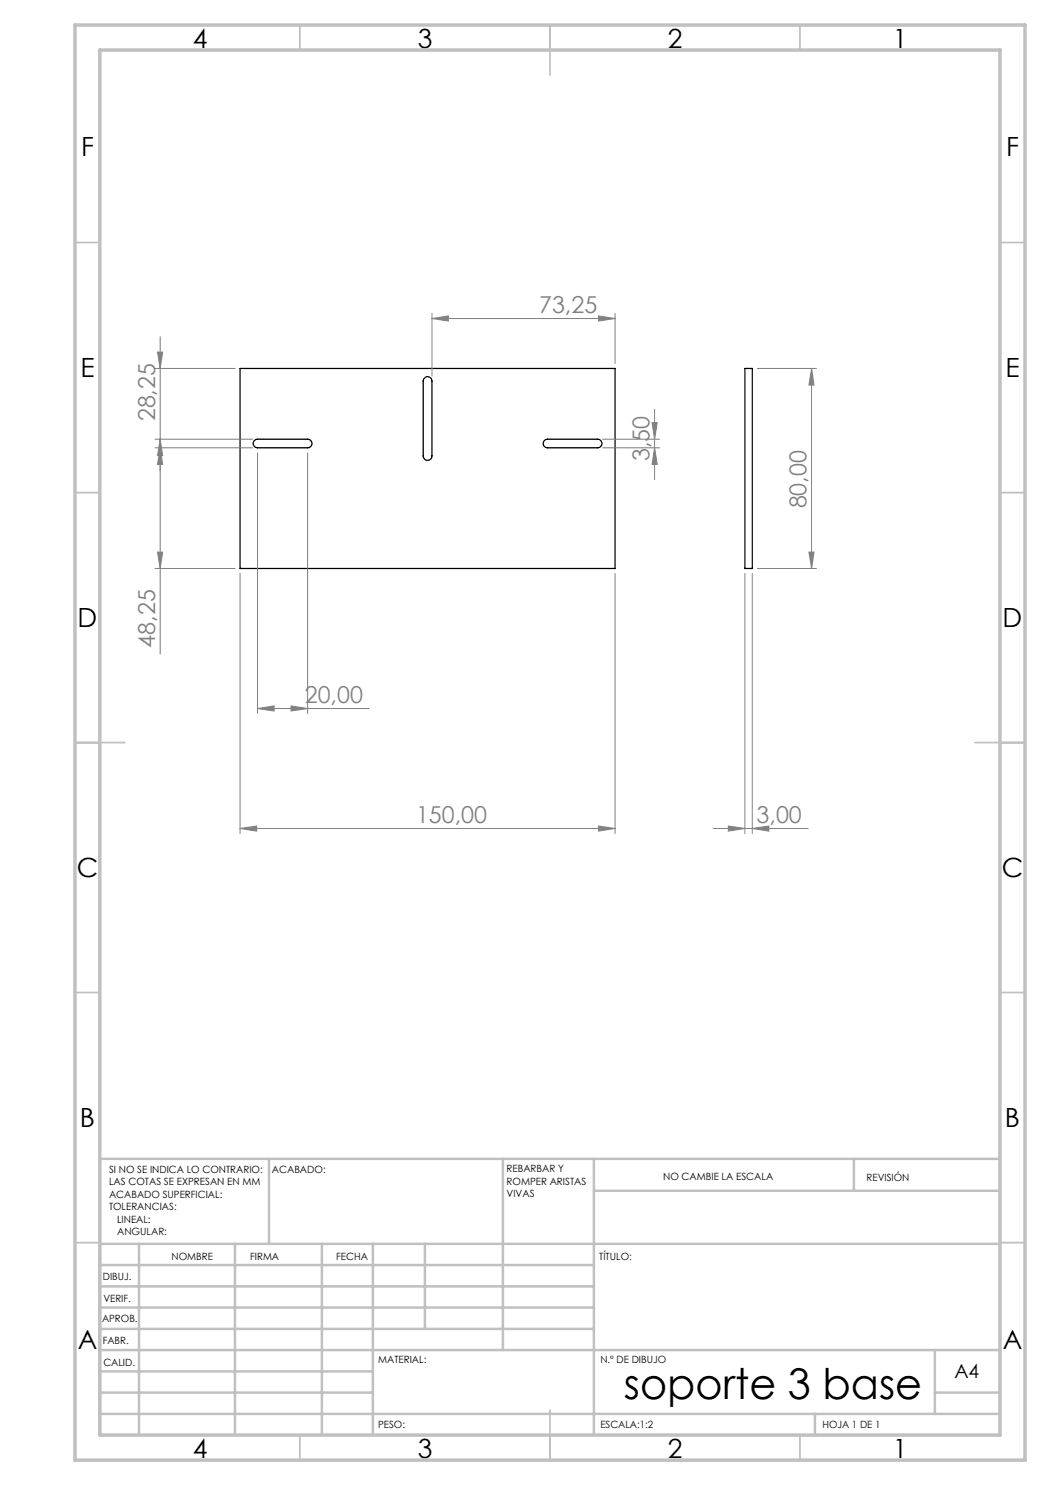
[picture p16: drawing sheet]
<svg xmlns="http://www.w3.org/2000/svg" width="210mm" height="297mm" viewBox="0 0 210 297" stroke-linecap="round" stroke-linejoin="round" font-family="sans-serif">
<defs><g id="words">
<text font-size="8.5" x="124.8" y="279.7">soporte 3 base</text>
<g font-size="5.3">
<text x="38.5" y="9.5">4</text>
<text x="83.5" y="9.5">3</text>
<text x="133.5" y="9.5">2</text>
<text x="178.5" y="9.5">1</text>
<text x="16.2" y="31.2">F</text>
<text x="201.2" y="31.2">F</text>
<text x="16.1" y="75.5">E</text>
<text x="201.1" y="75.5">E</text>
<text x="15.5" y="125.5">D</text>
<text x="200.5" y="125.5">D</text>
<text x="15.4" y="175.5">C</text>
<text x="200.4" y="175.5">C</text>
<text x="16" y="225.5">B</text>
<text x="201" y="225.5">B</text>
<text x="15.5" y="269.7">A</text>
<text x="200.5" y="269.7">A</text>
<text x="38.5" y="291.5">4</text>
<text x="83.5" y="291.5">3</text>
<text x="133.5" y="291.5">2</text>
<text x="178.5" y="291.5">1</text>
</g>
<g font-size="4.7" fill="#808080">
<text x="107.8" y="62.7">73,25</text>
<text x="31" y="84.3" transform="rotate(-90 31 84.3)">28,25</text>
<text x="129.9" y="92.2" transform="rotate(-90 129.9 92.2)">3,50</text>
<text x="161.3" y="101.7" transform="rotate(-90 161.3 101.7)">80,00</text>
<text x="31" y="129.5" transform="rotate(-90 31 129.5)">48,25</text>
<text x="61" y="140.7">20,00</text>
<text x="83.2" y="164.7">150,00</text>
<text x="151.3" y="164.7">3,00</text>
</g>
<text font-size="3.9" x="190.9" y="275.5">A4</text>
<g font-size="2">
<text x="21.8" y="234.6">SI NO SE INDICA LO CONTRARIO:</text>
<text x="21.8" y="237.1">LAS COTAS SE EXPRESAN EN MM</text>
<text x="21.8" y="239.6">ACABADO SUPERFICIAL:</text>
<text x="54.4" y="234.6">ACABADO:</text>
<text x="101.3" y="234.5">REBARBAR Y</text>
<text x="101.3" y="237">ROMPER ARISTAS</text>
<text x="101.3" y="239.5">VIVAS</text>
<text x="132.6" y="236">NO CAMBIE LA ESCALA</text>
<text x="173.3" y="236.2">REVISIÓN</text>
<text x="21.8" y="242.1">TOLERANCIAS:</text>
<text x="23.4" y="244.6">LINEAL:</text>
<text x="23.4" y="247.1">ANGULAR:</text>
<text x="34.3" y="252">NOMBRE</text>
<text x="50" y="251.9">FIRMA</text>
<text x="67.2" y="251.9">FECHA</text>
<text x="119.9" y="251.9">TÍTULO:</text>
<text x="20.6" y="256.1">DIBUJ.</text>
<text x="20.7" y="260.3">VERIF.</text>
<text x="20.4" y="264.4">APROB.</text>
<text x="20.5" y="268.8">FABR.</text>
<text x="20.7" y="273.1">CALID.</text>
<text x="75.6" y="272.5">MATERIAL:</text>
<text x="120.1" y="272.5">N.º DE DIBUJO</text>
<text x="75.6" y="285.5">PESO:</text>
<text x="120.1" y="285.6">ESCALA:1:2</text>
<text x="164.5" y="285.6">HOJA 1 DE 1</text>
</g>
</g></defs>
<path d="M48 73.7h75v40h-75zM84.9 75.6a.86 .86 0 0 1 1-.2 .86 .86 0 0 1 .5 .8v15a.88 .88 0 0 1-.9 .9 .88 .88 0 0 1-.9-.9v-15zM149 73.7h1.5v40h-1.5zM50.9 88.1l.6-.3h10a.86 .86 0 0 1 .9 .9 .86 .86 0 0 1-.9 .9h-10a.86 .86 0 0 1-.8-.6 .86 .86 0 0 1 .2-.9zM108.9 88.1l.6-.3h10a.86 .86 0 0 1 .9 .9 .86 .86 0 0 1-.9 .9h-10a.86 .86 0 0 1-.8-.6 .86 .86 0 0 1 .2-.9z" fill="none" stroke="#000" stroke-width=".25"/>
<g fill="none" stroke="#808080" stroke-width=".2">
<path d="M31 73.7h16M31.5 70.4h1l-.5 3.3zM32 67.3v63.5M86.4 63.7l3.3-.5v1zM86.4 62.7v12.5M86.4 63.7h36.6M119.7 63.2l3.3 .5-3.3 .5zM123 62.7v10M151.5 73.7h11.8M162.3 73.7l.5 3.3h-1zM162.3 73.7v40M31 87.8h19.5"/>
<path d="M31 89.6h19.5M32 87.8l.5 3.3h-1zM32 89.6l.5 3.3h-1zM51.5 90.6v52.1M61.5 90.6v52.1M120.5 87.8h11.4M120.5 89.6h11.4M130.4 84.5h1l-.5 3.3zM130.9 89.6l.5 3.3h-1zM130.9 81.9v14M31 113.7h16M31.5 110.4h1l-.5 3.3z"/>
<path d="M48 114.7v52M123 114.7v52M149 114.7v52M150.5 114.7v52M151.5 113.7h11.8M161.8 110.4h1l-.5 3.3zM51.5 141.7l3.3-.5v1zM51.5 141.7h22.4M58.2 141.2l3.3 .5-3.3 .5zM48 165.7l3.3-.5v1zM48 165.7h75M119.7 165.2l3.3 .5-3.3 .5z"/>
<path d="M142.6 165.7h19M145.7 165.2l3.3 .5-3.3 .5zM150.5 165.7l3.3-.5v1z"/>
</g>
<g fill="none" stroke="#c0c0c0" stroke-width=".35">
<path d="M60 5v5M110 5v10M160 5v5M15 48.5h5M200 48.5h5M15 98.5h5M200 98.5h5M15 148.5h10M195 148.5h10M15 198.5h5M200 198.5h5M15 248.5h5"/>
<path d="M200 248.5h5M60 287v5M110 282v10M160 287v5"/>
</g>
<g fill="none" stroke="#c0c0c0" stroke-width=".5">
<path d="M53.8 231.8v17M100.6 231.8v38.2M118.8 231.8v55.2M118.8 238.2h81.2M170.8 231.8v6.4M200 231.8h-180v55.2M20 248.8h180M20 257.3h98.8M20 253h98.8M27.8 248.8v38.2M47 248.8v38.2M64.4 248.8v38.2"/>
<path d="M74.6 248.8v38.2M85 248.8v17M20 265.8h98.8M20 261.5h98.8M20 278.5h54.6M20 274.3h54.6M20 270h180M187 278.5h13M187 270v12.8M20 282.8h180M163 282.8v4.2"/>
</g>
<path d="M15 5h190v287h-190zM20 10h180v277h-180z" fill="none" stroke="#c0c0c0" stroke-width=".7"/>
<g fill="#808080">
<path d="M48 165.7l3.3-.5v1zM119.7 165.2l3.3 .5-3.3 .5zM51.5 141.7l3.3-.5v1zM58.2 141.2l3.3 .5-3.3 .5zM86.4 63.7l3.3-.5v1zM119.7 63.2l3.3 .5-3.3 .5z"/>
<path d="M150.5 165.7l3.3-.5v1zM145.7 165.2l3.3 .5-3.3 .5z"/>
<path d="M32 87.8l.5 3.3h-1zM31.5 70.4h1l-.5 3.3zM130.9 89.6l.5 3.3h-1zM130.4 84.5h1l-.5 3.3z"/>
<path d="M162.3 73.7l.5 3.3h-1zM161.8 110.4h1l-.5 3.3zM32 89.6l.5 3.3h-1zM31.5 110.4h1l-.5 3.3z"/>
</g>
<use href="#words"/>
</svg>
